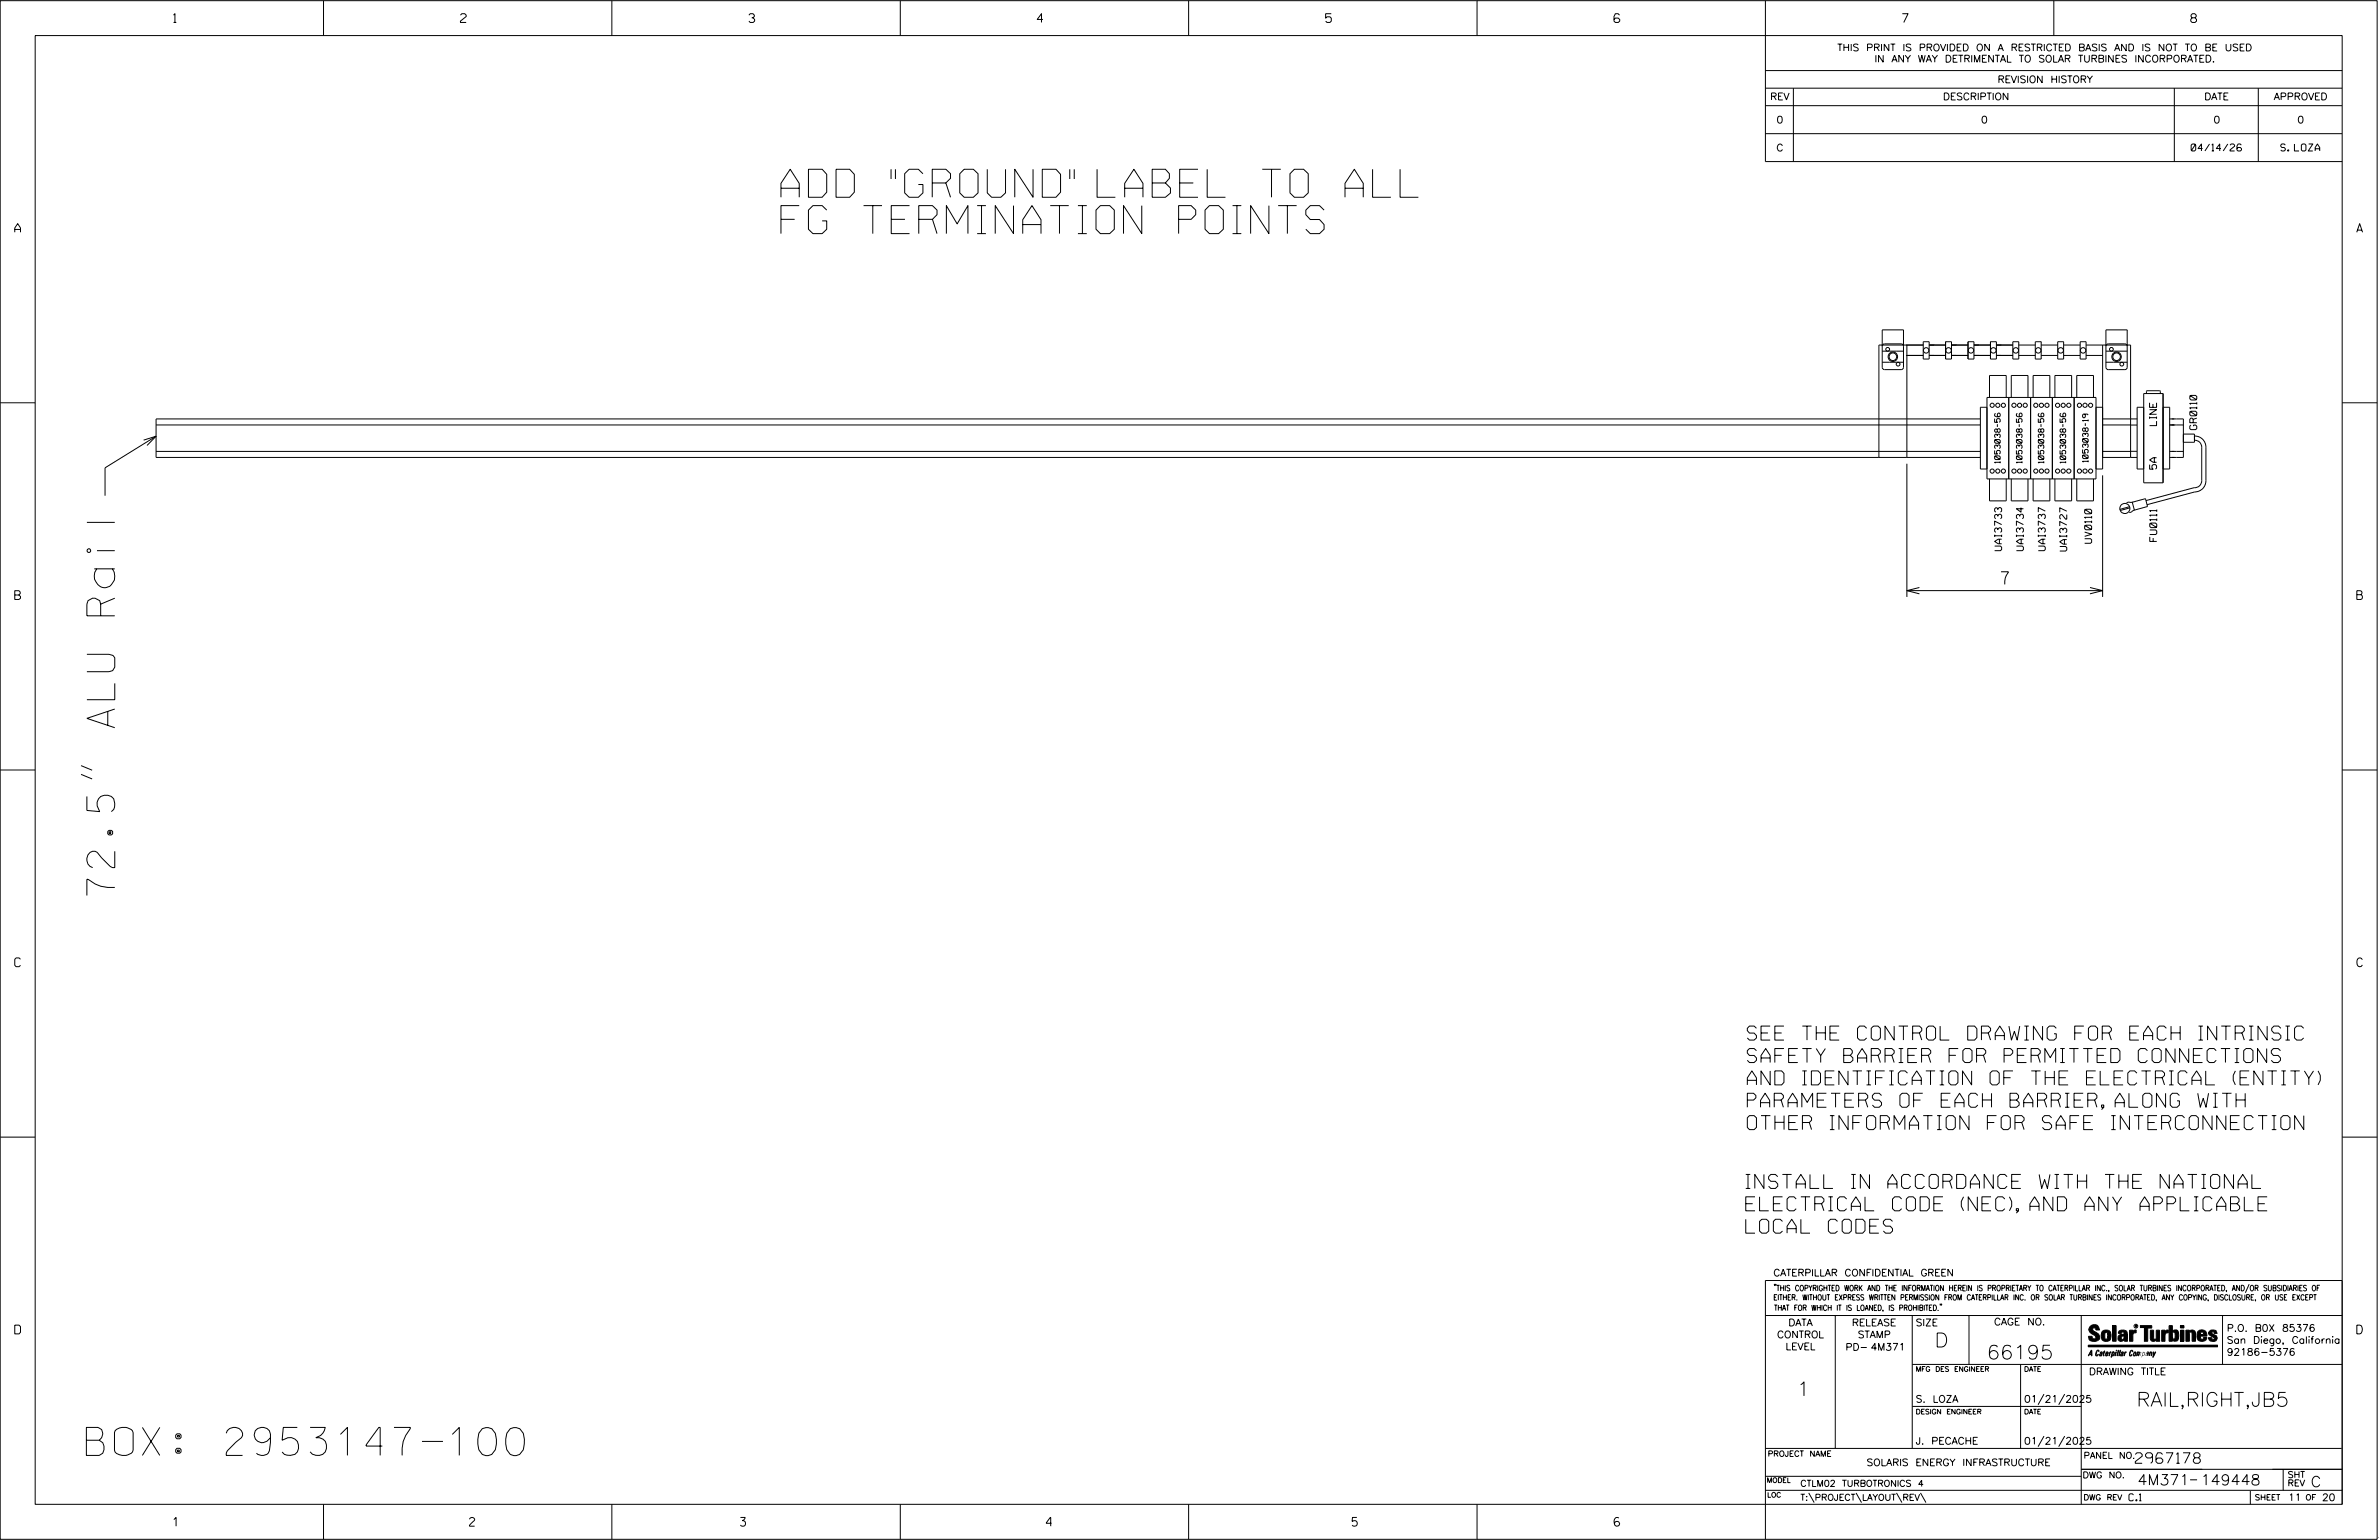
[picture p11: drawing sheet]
<svg xmlns="http://www.w3.org/2000/svg" width="864mm" height="559mm" viewBox="0 0 864 559" stroke-linecap="round" stroke-linejoin="round" font-family="sans-serif">
<defs><g id="words">
<g font-size="10.2">
<text x="283.5" y="71.6">ADD &quot;GROUND&quot; LABEL TO ALL</text>
<text x="283.5" y="84.8">FG TERMINATION POINTS</text>
<text x="41.7" y="325" transform="rotate(-90 41.7 325)">72.5&quot; ALU Rail</text>
<text x="31.4" y="528.1">BOX: 2953147-100</text>
</g>
<g font-size="5.1">
<text x="634.3" y="377.4">SEE THE CONTROL DRAWING FOR EACH INTRINSIC</text>
<text x="634.3" y="385.5">SAFETY BARRIER FOR PERMITTED CONNECTIONS</text>
<text x="634.3" y="393.7">AND IDENTIFICATION OF THE ELECTRICAL (ENTITY)</text>
<text x="634.3" y="401.8">PARAMETERS OF EACH BARRIER, ALONG WITH</text>
<text x="634.3" y="409.9">OTHER INFORMATION FOR SAFE INTERCONNECTION</text>
<text x="633.7" y="431.2">INSTALL IN ACCORDANCE WITH THE NATIONAL</text>
<text x="633.7" y="439.4">ELECTRICAL CODE (NEC), AND ANY APPLICABLE</text>
<text x="633.7" y="447.5">LOCAL CODES</text>
<text x="702.3" y="488.8">D</text>
<text x="721.2" y="493.2">66195</text>
<text x="652.2" y="506.5">1</text>
<text x="775.6" y="510.3">RAIL,RIGHT,JB5</text>
</g>
<text font-size="4.6" x="726.4" y="212">7</text>
<g font-size="3.8">
<text x="775.1" y="531">2967178</text>
<text x="775.9" y="538.9">4M371</text>
<text x="798.8" y="538.9">149448</text>
<text x="838.8" y="539.5">C</text>
</g>
<g font-size="3.2">
<text x="63" y="8.2">1</text>
<text x="167.2" y="8.2">2</text>
<text x="271.8" y="8.2">3</text>
<text x="376.5" y="8.2">4</text>
<text x="481.2" y="8.2">5</text>
<text x="690.6" y="8.2">7</text>
<text x="795.3" y="8.2">8</text>
<text x="5.4" y="84.3">A</text>
<text x="855.5" y="84.3">A</text>
<text x="5.4" y="217.5">B</text>
<text x="855.6" y="217.5">B</text>
<text x="5.4" y="350.8">C</text>
<text x="855.6" y="350.8">C</text>
<text x="5.4" y="484">D</text>
<text x="855.6" y="484">D</text>
<text x="62.8" y="553.8">1</text>
<text x="170.4" y="553.8">2</text>
<text x="268.8" y="553.8">3</text>
<text x="379.8" y="553.8">4</text>
<text x="490.8" y="553.8">5</text>
<text x="585.9" y="553.8">6</text>
</g>
<g font-size="2.5">
<text x="666.9" y="18.5">THIS PRINT IS PROVIDED ON A RESTRICTED BASIS AND IS NOT TO BE USED</text>
<text x="680.5" y="22.6">IN ANY WAY DETRIMENTAL TO SOLAR TURBINES INCORPORATED.</text>
<text x="725.1" y="30">REVISION HISTORY</text>
<text x="642.6" y="36.3">REV</text>
<text x="705.3" y="36.3">DESCRIPTION</text>
<text x="800.2" y="36.3">DATE</text>
<text x="825.4" y="36.3">APPROVED</text>
<text x="644.9" y="44.7">0</text>
<text x="719.1" y="44.7">0</text>
<text x="803.5" y="44.7">0</text>
<text x="834" y="44.7">0</text>
<text x="644.8" y="54.8">C</text>
<text x="795.4" y="54.8">04/14/26</text>
<text x="827.9" y="54.8">S. LOZA</text>
<text x="782.8" y="154.4" transform="rotate(-90 782.8 154.4)">LINE</text>
<text x="797.4" y="155.9" transform="rotate(-90 797.4 155.9)">GR0110</text>
<text x="782.9" y="170.2" transform="rotate(-90 782.9 170.2)">5A</text>
<text x="759.3" y="197.1" transform="rotate(-90 759.3 197.1)">UV0110</text>
<text x="782.9" y="196.5" transform="rotate(-90 782.9 196.5)">FU0111</text>
<text x="726.6" y="199.8" transform="rotate(-90 726.6 199.8)">UAI3733</text>
<text x="734.5" y="199.8" transform="rotate(-90 734.5 199.8)">UAI3734</text>
<text x="742.4" y="199.8" transform="rotate(-90 742.4 199.8)">UAI3737</text>
<text x="750.2" y="199.9" transform="rotate(-90 750.2 199.9)">UAI3727</text>
<text x="643.8" y="463">CATERPILLAR CONFIDENTIAL GREEN</text>
<text x="645.1" y="485.5">CONTROL</text>
<text x="649.2" y="481.1">DATA</text>
<text x="672.3" y="481.1">RELEASE</text>
<text x="674.4" y="485.5">STAMP</text>
<text x="695.4" y="481.1">SIZE</text>
<text x="723.8" y="480.8">CAGE NO.</text>
<text x="808.4" y="483.1">P.O. B0X 85376</text>
<text x="648.2" y="489.8">LEVEL</text>
<text x="669.9" y="490">PD- 4M371</text>
<text x="808.4" y="487.5">San Diego, California</text>
<text x="808.4" y="491.8">92186-5376</text>
<text x="758.3" y="498.9">DRAWING TITLE</text>
<text x="695.4" y="508.9">S. LOZA</text>
<text x="734.8" y="508.9">01/21/2025</text>
<text x="695.4" y="524.1">J. PECACHE</text>
<text x="734.8" y="524.1">01/21/2025</text>
<text x="677.6" y="531.9">SOLARIS ENERGY INFRASTRUCTURE</text>
<text x="772.8" y="544.6">C.1</text>
<text x="830.6" y="544.6">11</text>
<text x="842.9" y="544.6">20</text>
</g>
<g font-size="2.3">
<text x="756.4" y="529.2">PANEL NO.</text>
<text x="653.5" y="539.4">CTLM02 TURBOTRONICS 4</text>
<text x="756" y="536.3">DWG NO.</text>
<text x="830.4" y="539.3">REV</text>
<text x="830.4" y="536.2">SHT</text>
<text x="653.5" y="544.5">T:\PROJECT\LAYOUT\REV\</text>
</g>
<g font-size="2">
<text x="758" y="167.7" transform="rotate(-90 758 167.7)">1053038-19</text>
<text x="726.1" y="168.1" transform="rotate(-90 726.1 168.1)">1053038-56</text>
<text x="734" y="168.1" transform="rotate(-90 734 168.1)">1053038-56</text>
<text x="741.9" y="168.1" transform="rotate(-90 741.9 168.1)">1053038-56</text>
<text x="749.9" y="168.1" transform="rotate(-90 749.9 168.1)">1053038-56</text>
<text x="643.8" y="468.4">&quot;THIS COPYRIGHTED WORK AND THE INFORMATION HEREIN IS PROPRIETARY TO CATERPILLAR INC., SOLAR TURBINES INCORPORATED, AND/OR SUBSIDIARIES OF</text>
<text x="643.8" y="471.8">EITHER. WITHOUT EXPRESS WRITTEN PERMISSION FROM CATERPILLAR INC. OR SOLAR TURBINES INCORPORATED, ANY COPYING, DISCLOSURE, OR USE EXCEPT</text>
<text x="644" y="475.6">THAT FOR WHICH IT IS LOANED, IS PROHIBITED.&quot;</text>
<text x="641.7" y="528.5">PROJECT NAME</text>
<text x="756.3" y="544.3">DWG REV</text>
<text x="818.5" y="544.3">SHEET</text>
<text x="836.9" y="544.3">OF</text>
</g>
<g font-size="1.8">
<text x="695.4" y="497.6">MFG DES ENGINEER</text>
<text x="734.8" y="497.6">DATE</text>
<text x="695.4" y="513.1">DESIGN ENGINEER</text>
<text x="734.8" y="513.1">DATE</text>
<text x="641.3" y="538">MODEL</text>
<text x="641.5" y="543.3">LOC</text>
</g>
<text font-size=".9" x="775.1" y="481.7">R</text>
</g></defs>
<g fill="none" stroke="#000" stroke-width=".36">
<path d="M.1 .2h862.8v558.4h-862.8zM12.8 12.9h837.4v533h-837.4zM117.4 .2v12.7M222.1 .2v12.7M326.8 .2v12.7M431.5 .2v12.7M536.2 .2v12.7M587.9 5.5l-.5-.5h-1l-.5 1v1.7l.5 .4h1l.6-.4v-.6l-.6-.5h-1l-.5 .5M640.9 .2v58.4h209.3M745.6 .2v12.7M640.9 25.6h209.3M640.9 32h209.3"/>
<path d="M640.9 38.3h209.3M651 32v26.6M789.3 32v26.6M819.8 32v26.6M640.9 48.5h209.3M683.3 119.7h7.7v13.6l-.5 .8h-6.4l-.8-.5zM764.5 119.7h7.7v13.6l-.5 .8h-6.4l-.8-.5zM683.3 125.6l.2-.6 .6-.2h6l.6 .2 .3 .6M683.3 127.4h7.7M683.3 131.4h7.7M692 129h6.1M692.2 125.2v40.8"/>
<path d="M698.1 124h2.2v6.3h-2.2zM698.1 125.2h-16v40.8M700.3 129h6M700.3 125.2h6M706.3 124h2.1v6.3h-2.1zM708.4 129h6M708.4 125.2h6M714.4 124h2.2v6.3h-2.2zM716.6 129h6M716.6 125.2h6M722.6 124h2.1v6.3h-2.1zM724.7 129h6"/>
<path d="M724.7 125.2h6M730.7 124h2.1v6.3h-2.1zM732.8 129h6M732.8 125.2h6M738.9 124h2.1v6.3h-2.2zM741 129h6M741 125.2h6M747 124h2.1v6.3h-2.1zM749.1 129h6M749.1 125.2h6M755.1 124h2.2v6.3h-2.2zM757.3 129h6"/>
<path d="M757.3 125.2h16.1v40.8M763.3 125.2v45h-2.4M764.5 125.6l.2-.6 .6-.2h6l.7 .2 .2 .6M764.5 127.4h7.7M764.5 131.4h7.7M.1 146.2h12.7M52.1 159.7l4.6-1.4-3.3 3.3M56.7 154.2h662.2M56.7 158.3l-18.6 11.5v10.1M718.9 152h-662.2v14h662.2M721.3 144.2h39.6v29.6h-39.6zM721.3 147.8h-2.4v22.4h2.4"/>
<path d="M721.9 144.2h.1M722.2 144.2v-8h6.1v8M728.6 144.2h.1M729.2 144.2v29.6M729.8 144.2h.1M730.1 144.2v-8h6.1v8M736.5 144.2h.1M737.1 144.2v29.6M737.7 144.2h.1M738 144.2v-8h6.1v8M744.4 144.2h.1M745 144.2v29.6"/>
<path d="M745.6 144.2h.1M745.9 144.2v-8h6.1v8M752.4 144.2h.1M752.9 144.2v29.6M753.5 144.2h.1M753.9 144.2v-8h6.1v8M760.3 144.2h.1M760.9 147.8h2.4M763.3 154.2h10.1M763.3 152h12.6M773.4 154.2h2.4M778.2 142.8h7v32.4h-7z"/>
<path d="M778.2 147.8h-2.4v22.4h2.4M779.2 142.8l.2-1h4.6l.2 1M785.2 147.8h2.4v22.4h-2.4M787.6 152h5v14h-5M787.6 154.2h5M792.6 157.5h4v3h-4M796.6 159.7a2.53 2.53 0 0 1 2.7 2.6v12.1a2.54 2.54 0 0 1-2.8 2.6l-17.5 4.6M796.6 158.2a4 4 0 0 1 4.2 4.1v12.1a4 4 0 0 1-4.1 4.1l-17.3 4.6M850.2 146.2h12.7M56.7 163.8h662.2M692.2 168.3v48.3M722.2 173.8v8h6.1v-8"/>
<path d="M730.1 173.8v8h6.1v-8M738 173.8v8h6.1v-8M745.9 173.8v8h6.1v-8M753.9 173.8v8h6.1v-8M763.3 166h12.5M763.3 163.8h10.1M763.3 172.5v44.1M773.4 163.8h2.4M787.6 163.8h5M773 183.9l-3.5 .9M773.1 184.3l-3.4 .9M774 182.2l4.8-1.3 .8 2.9-4.8 1.3z"/>
<path d="M774.2 182.2l-2.3 .2M775 185l-2.1 1M692.2 214.3h71.1M696.8 213.2l-4.6 1.1 4.6 1.2M758.7 213.2l4.6 1.1-4.6 1.2M.1 279.4h12.7M29.4 277.8l4 1.7M850.2 279.4h12.7M29.4 281l4 1.6M.1 412.6h12.7M850.2 412.6h12.7M640.9 477.3h209.3"/>
<path d="M644.2 466.1l-.1 .4M644.7 466.1l-.2 .4M666.2 477.3v48.3M694.2 477.3v48.3M704.4 473.3l-.1 .4M704.8 473.3l-.1 .4M714.8 477.3v17.8M755.5 477.3v68.6M806.8 477.3v17.8M816.5 466l-1.4 3.1M850.2 464.6h-209.3v94M850.2 464.8v81.1"/>
<path d="M694.2 495.1h156M733.5 495.1v30.5M758.6 481.4a2.02 2.02 0 0 1 3.1-.1l.5 1.3h-1.3l-.2-.6-.4-.2-.6 .1-.1 .4 .4 .7a2.46 2.46 0 0 1 2.2 2.9 2.83 2.83 0 0 1-3.8 .3l-.3-1.3h1.3l.2 .7 .6 .3 .5-.2 .2-.5-.4-.6-1.9-1.2-.4-.9zM759.2 491.3h-.7l.7-1.2v1.9h.2l-.1-2.1-1.3 2.1 .5-.5h.7M761.3 490l.3-.2 .4 .3-.1 .3-.3-.4-.4 .3-.3 1.6h.4l.4-.5-.3 .6-.4 .1-.3-.4zM762.6 490.6l.5-.1-.1 1.4h-.9a.74 .74 0 0 1 .9-.8l-.3 .7-.5 .1 .2-.5 .6-.2v-.5l-.7 .2zM763 483.2a2.17 2.17 0 0 1 3.1 0l.3 1.4-.3 1.5a2.17 2.17 0 0 1-3.1 0l-.3-1.5zM763.6 490.5l.4-.4 .2 .6h-.3l-.3 .9 .2 .4-.3-.1zM764.1 483.7l.5-.4 .4 .3v2.2l-.4 .2-.5-.2zM764.6 491.1l-.1 .8h.4M764.6 491.1l.6 .2v-.7l-.4-.1-.4 .6-.1 .8h.6M764.6 482.6v.8"/>
<path d="M764.8 490.7l.4 .1v.3h-.6zM765 491.5l-.1 .4zM766 490.5l-.5 1.5zM766 490.8l.4-.3-.4 .4M766.9 481h1.3v5.7h-1.3zM767 490.8l.5 .1-.3 .8-.4 .2zM767.3 490.5h-.5l-.5 2M767.3 490.5a.8 .8 0 0 1 .2 1 .8 .8 0 0 1-.9 .4l-.1 .6M767.3 490.5l-.1 .2M768.1 490.5l-.4 1.5zM768.2 489.9h.3l-.1 .2h-.2zM769 489.9l-.5 2.1z"/>
<path d="M769.7 489.9l-.6 2.1zM770.1 491.4l.5-.3-.5 .8zM770.4 491.9h.1M770.6 491.1l.1-.4-.7 .2 .1-.3 .6-.1 .2 .3-.5 1.1M770.6 491.1a.74 .74 0 0 0-.8 .8h.6M771 484.8h-.7l-.3 .6 .4 .7 .5-.3 .1-2.4h-.8l-.1 .4h-1.2a1.71 1.71 0 0 1 1.8-1.3 1.71 1.71 0 0 1 1.6 1.4v2.8h-1.1l-.1-.6M771 484.2l-1.5 .1a1.41 1.41 0 0 0 0 2.4l.5 .1 1.1-.7M771.2 486.1h-.1M771.4 490.5l.1 .3 .4-.3-.9 1.5zM771.5 490.8h.1M773 482.7h1.2v.5l.5-.5 .7-.1v1h-.6l-.5 .4-.1 2.7h-1.2zM773.3 490.3l.6-.4 .4 .2-.1 .4-.3-.4a1.28 1.28 0 0 0-.5 1.8l.6-.4-.1 .4-.8 .1z"/>
<path d="M774.7 490.8l.5-.3a.88 .88 0 0 1 .2 .9 .88 .88 0 0 1-.7 .7l-.2-.2zM774.8 490.9h.5l-.3 1h-.3l-.2-.2zM775.2 490.5l-.1 .2M776.8 481h4.3v.9h-1.5v4.8h-1.3M776.8 490.6l-.8 .2v-.3l-.4 1.5 .8-1.3v1.3l.3-1.2M779.3 491.1h.4M779.6 490.5h.3l-.3 1.4M779.6 490.7h.2l-.1 .4M779.7 491.1l-.1 .4M779.7 491.1l-.4 .2M780.1 492l.4-1.5 .1 .3 .3-.3 .3 .2-.3 1.3v-1.3l-.7 1.3M780.6 482.7h1.2v2.7l.1 .4 .4 .3 .4-.7v-2.7h1.2l.1 4h-1.3v-.5l-1.1 .6-.7-.3-.3-.7z"/>
<path d="M781.6 492.5l1-2-.8 1.3-.2-1.3-.2 2M784.7 482.7h1.2v.5l.5-.5 .7-.1v1h-.5l-.6 .4-.1 2.7h-1.2zM787.4 481h1.2v2a1.4 1.4 0 0 1 2.2 .2l.1 1.4-.4 1.9-1.5 .1-.4-.5v-1l.5 .9 .5-.3v-2.1l-.5-.4-.5 .7v2.8h-1.2zM791.5 482.7h1.3v4h-1.3zM791.5 481h1.3v.9h-1.3zM793.5 482.7h1.3v.4l.7-.5 1.1 .2 .4 .6v3.3h-1.2l-.3-3.4-.7 .2v3.2h-1.3zM794.8 483.1h.1M797.7 483.2a1.92 1.92 0 0 1 2.4-.5 1.92 1.92 0 0 1 1 2.1h-2.3v.8l.6 .5 .5-.3v-.5h1.2a1.83 1.83 0 0 1-2.1 1.4 1.83 1.83 0 0 1-1.5-2.1zM798.8 484.2v.6M799.1 483.4h.6l.2 .8h-1.1zM804.6 482.9a1.84 1.84 0 0 0-2.9 .8 3.3 3.3 0 0 0 2.2 1.9l-.5 .5-.4-.3-.1-.4h-1.2l.1 .6a1.92 1.92 0 0 0 2.9 .4M804.9 483.8h-1.2l-.2-.6-.5 .1-.1 .3 .1 .3 1.8 .9"/>
<path d="M805.1 488.1h-47.1v.6h47.1M694.2 510.3h61.3M742 505.8l-2.2 3.9M749.5 505.8l-2.2 3.9M640.9 525.6h209.2M640.9 535.7h114.6M742 521.1l-2.2 3.8M749.5 521.1l-2.2 3.8M755.5 533.2h94.7M795 537h2.6M828.8 533.2v7.6M117.4 545.9v12.7"/>
<path d="M222.1 545.9v12.7M326.8 545.9v12.7M431.5 545.9v12.7M536.2 545.9v12.7M640.9 540.8h209.3M656.6 541.7l2 3.5M673.8 541.7l1.9 3.5M688.4 541.7l2 3.5M697.2 541.7l1.9 3.5M816.9 541v4.9M863.5 558h.1"/>
<circle cx="685.2" cy="126.8" r=".68"/>
<circle cx="687.1" cy="129.5" r="1.71"/>
<circle cx="687.1" cy="129.4" r="1.39"/>
<circle cx="689" cy="132.1" r=".69"/>
<circle cx="699.2" cy="127.1" r=".99"/>
<circle cx="707.4" cy="127.1" r=".98"/>
<circle cx="715.5" cy="127.1" r=".99"/>
<circle cx="723.6" cy="127.1" r=".99"/>
<circle cx="731.8" cy="127.1" r=".98"/>
<circle cx="739.9" cy="127.1" r=".98"/>
<circle cx="748" cy="127.1" r="1"/>
<circle cx="756.2" cy="127.1" r=".99"/>
<circle cx="766.5" cy="126.8" r=".68"/>
<circle cx="768.3" cy="129.5" r="1.71"/>
<circle cx="768.3" cy="129.4" r="1.39"/>
<circle cx="770.2" cy="132.1" r=".69"/>
<circle cx="723.2" cy="147.1" r=".76"/>
<circle cx="725.2" cy="147.1" r=".77"/>
<circle cx="727.2" cy="147.1" r=".76"/>
<circle cx="731.1" cy="147.1" r=".77"/>
<circle cx="733.1" cy="147.1" r=".76"/>
<circle cx="735.2" cy="147.1" r=".77"/>
<circle cx="739" cy="147.1" r=".76"/>
<circle cx="741.1" cy="147.1" r=".77"/>
<circle cx="743.1" cy="147.1" r=".76"/>
<circle cx="746.9" cy="147.1" r=".77"/>
<circle cx="749" cy="147.1" r=".76"/>
<circle cx="751" cy="147.1" r=".77"/>
<circle cx="754.8" cy="147.1" r=".77"/>
<circle cx="756.9" cy="147.1" r=".77"/>
<circle cx="758.9" cy="147.1" r=".76"/>
<circle cx="723.2" cy="170.9" r=".75"/>
<circle cx="725.2" cy="170.9" r=".76"/>
<circle cx="727.2" cy="170.9" r=".75"/>
<circle cx="731.1" cy="170.9" r=".77"/>
<circle cx="733.1" cy="170.9" r=".75"/>
<circle cx="735.2" cy="170.9" r=".76"/>
<circle cx="739" cy="170.9" r=".76"/>
<circle cx="741.1" cy="170.9" r=".77"/>
<circle cx="743.1" cy="170.9" r=".75"/>
<circle cx="746.9" cy="170.9" r=".77"/>
<circle cx="749" cy="170.9" r=".76"/>
<circle cx="751" cy="170.9" r=".77"/>
<circle cx="754.9" cy="170.9" r=".76"/>
<circle cx="756.9" cy="170.9" r=".77"/>
<circle cx="758.9" cy="170.9" r=".76"/>
<circle cx="771.4" cy="184.5" r="1.83"/>
<circle cx="775.4" cy="481.2" r=".69"/>
</g>
<g fill="#000">
<path d="M768.1 490.5l-.4 1.5zM768.2 489.9h.3l-.1 .2h-.2zM769 489.9l-.5 2.1zM769.7 489.9l-.6 2.1zM791.5 481h1.3v.9h-1.3zM791.5 482.7h1.3v4h-1.3zM758 488.1h47.1v.6h-47.1z"/>
<path d="M759.2 489.9l-1.2 2.1 .5-.5h.7v.5h.2zM759.2 490.1v1.2h-.7z" fill-rule="evenodd"/>
<path d="M758.6 481.4a2.02 2.02 0 0 1 3.1-.1l.5 1.3h-1.3l-.2-.6-.4-.2-.6 .1-.1 .4 .4 .7a2.46 2.46 0 0 1 2.2 2.9 2.83 2.83 0 0 1-3.8 .3l-.3-1.3h1.3l.2 .7 .6 .3 .5-.2 .2-.5-.4-.6-1.9-1.2-.4-.9z" fill-rule="evenodd"/>
<path d="M761.3 490l.3-.2 .4 .3-.1 .3-.3-.4-.4 .3-.3 1.6h.4l.4-.5-.3 .6-.4 .1-.3-.4z" fill-rule="evenodd"/>
<path d="M762.6 490.6l.5-.1-.1 1.4h-.9a.74 .74 0 0 1 .9-.8l-.6 .3-.2 .5 .5-.1 .3-.6v-.5l-.7 .2z" fill-rule="evenodd"/>
<path d="M763.6 490.5l.4-.4 .2 .6h-.3l-.3 .9 .2 .4-.3-.1z" fill-rule="evenodd"/>
<path d="M764.8 490.5l.5 .3-.1 .5h-.6l.6-.2v-.3l-.4-.1-.3 1.2h.4l.3-.4-.6 .6-.3-.2v-.4z" fill-rule="evenodd"/>
<path d="M763 483.2a2.17 2.17 0 0 1 3.1 0l.3 1.4-.3 1.5a2.17 2.17 0 0 1-3.1 0l-.3-1.5zM764.1 483.7v2.1l.5 .2 .4-.2v-2.2l-.4-.3z" fill-rule="evenodd"/>
<path d="M766 490.5v.3l.4-.1-.4 .2-.5 1.1z" fill-rule="evenodd"/>
<path d="M766.8 490.5l-.5 2 .3-.6a.71 .71 0 0 0 .9-.5 .71 .71 0 0 0-.4-.9zM767 490.8l.5 .1-.3 .8-.4 .2z" fill-rule="evenodd"/>
<path d="M766.9 481h1.3v5.7h-1.3z" fill-rule="evenodd"/>
<path d="M770.1 490.6l.6-.1 .2 .3-.4 1.2-.5 .1-.2-.5 .3-.5h.5l-.7 .5v.3l.4-.1 .4-.9-.5-.2-.2 .2z" fill-rule="evenodd"/>
<path d="M769.4 482.8l-.5 1h1.2l.1-.4h.8v.8l-1.5 .1a1.41 1.41 0 0 0 0 2.4l.5 .1 1.1-.7 .1 .6h1.1v-2.8a1.79 1.79 0 0 0-2.4-1.2zM770.3 484.8h.7l-.1 1-.5 .3-.4-.7z" fill-rule="evenodd"/>
<path d="M771.4 490.5l.1 .3 .4-.3-.9 1.5z" fill-rule="evenodd"/>
<path d="M773 482.7h1.2v.5l.5-.5 .7-.1v1h-.6l-.5 .4-.1 2.7h-1.2z" fill-rule="evenodd"/>
<path d="M773.3 490.3l.6-.4 .4 .2-.1 .4-.3-.4a1.28 1.28 0 0 0-.5 1.8l.6-.4-.3 .5h-.6z" fill-rule="evenodd"/>
<path d="M774.7 490.8l-.2 1.1h.7a.96 .96 0 0 0 0-1.4zM774.8 490.9h.5l-.1 .6-.5 .4-.2-.2z" fill-rule="evenodd"/>
<path d="M776 490.5v.3l.4-.3 .2 .3 .7-.2-.3 1.4v-1.3l-.6 1.3v-1.3l-.8 1.3z" fill-rule="evenodd"/>
<path d="M776.8 481h4.3v.9h-1.5v4.8h-1.3v-4.8h-1.5z" fill-rule="evenodd"/>
<path d="M777.9 490.5l-.5 2 .3-.6a.71 .71 0 0 0 .9-.5 .71 .71 0 0 0-.4-.9zM778.1 490.8l.3-.1 .1 .4-.5 .8-.2-.5z" fill-rule="evenodd"/>
<path d="M779.3 490.6l.6-.1-.3 1.5-.7-.1a.67 .67 0 0 1 .8-.8l-.6 .3-.1 .5 .4-.1 .4-.9-.4-.2-.3 .2z" fill-rule="evenodd"/>
<path d="M780.5 490.5l.1 .3 .3-.3 .3 .2-.3 1.3v-1.3l-.8 1.3z" fill-rule="evenodd"/>
<path d="M780.6 482.7h1.2v2.7l.1 .4 .4 .3 .4-.7v-2.7h1.2l.1 4h-1.3v-.5l-1.1 .6-.7-.3-.3-.7z" fill-rule="evenodd"/>
<path d="M781.6 490.5l.2 1.3 .8-1.3-1.2 2z" fill-rule="evenodd"/>
<path d="M784.7 482.7h1.2v.5l.5-.5 .7-.1v1h-.5l-.6 .4-.1 2.7h-1.2z" fill-rule="evenodd"/>
<path d="M787.4 481h1.2v2a1.4 1.4 0 0 1 2.2 .2l.1 1.4-.4 1.9-1.5 .1-.4-.5v-1l.5 .9 .5-.3v-2.1l-.5-.4-.5 .7v2.8h-1.2z" fill-rule="evenodd"/>
<path d="M793.5 482.7h1.3v.4a1.29 1.29 0 0 1 2.2 .3v3.3h-1.2l-.3-3.4-.7 .2v3.2h-1.3z" fill-rule="evenodd"/>
<path d="M797.7 483.2a1.92 1.92 0 0 1 2.4-.5 1.92 1.92 0 0 1 1 2.1h-2.3v.8l.6 .5 .5-.3v-.5h1.2a1.83 1.83 0 0 1-2.1 1.4 1.83 1.83 0 0 1-1.5-2.1zM799.1 483.4l-.3 .8h1.1l-.2-.8z" fill-rule="evenodd"/>
<path d="M801.9 483.2a1.94 1.94 0 0 1 3 .1v.5h-1.2l-.2-.6-.5 .1-.1 .3 .1 .3 1.8 .9a1.2 1.2 0 0 1 .1 1.3 1.2 1.2 0 0 1-1.2 .7l-1.6-.4-.4-1h1.2l.1 .4 .4 .3 .5-.5a3.3 3.3 0 0 1-2.2-1.9z" fill-rule="evenodd"/>
<circle cx="761.4" cy="492" r=".07"/>
<circle cx="762.2" cy="485.1" r=".07"/>
<circle cx="769.3" cy="492" r=".07"/>
<circle cx="773.1" cy="486.7" r=".07"/>
<circle cx="791.5" cy="486.7" r=".07"/>
<circle cx="791.5" cy="481" r=".07"/>
<circle cx="794.8" cy="486.7" r=".07"/>
</g>
<use href="#words"/>
</svg>
